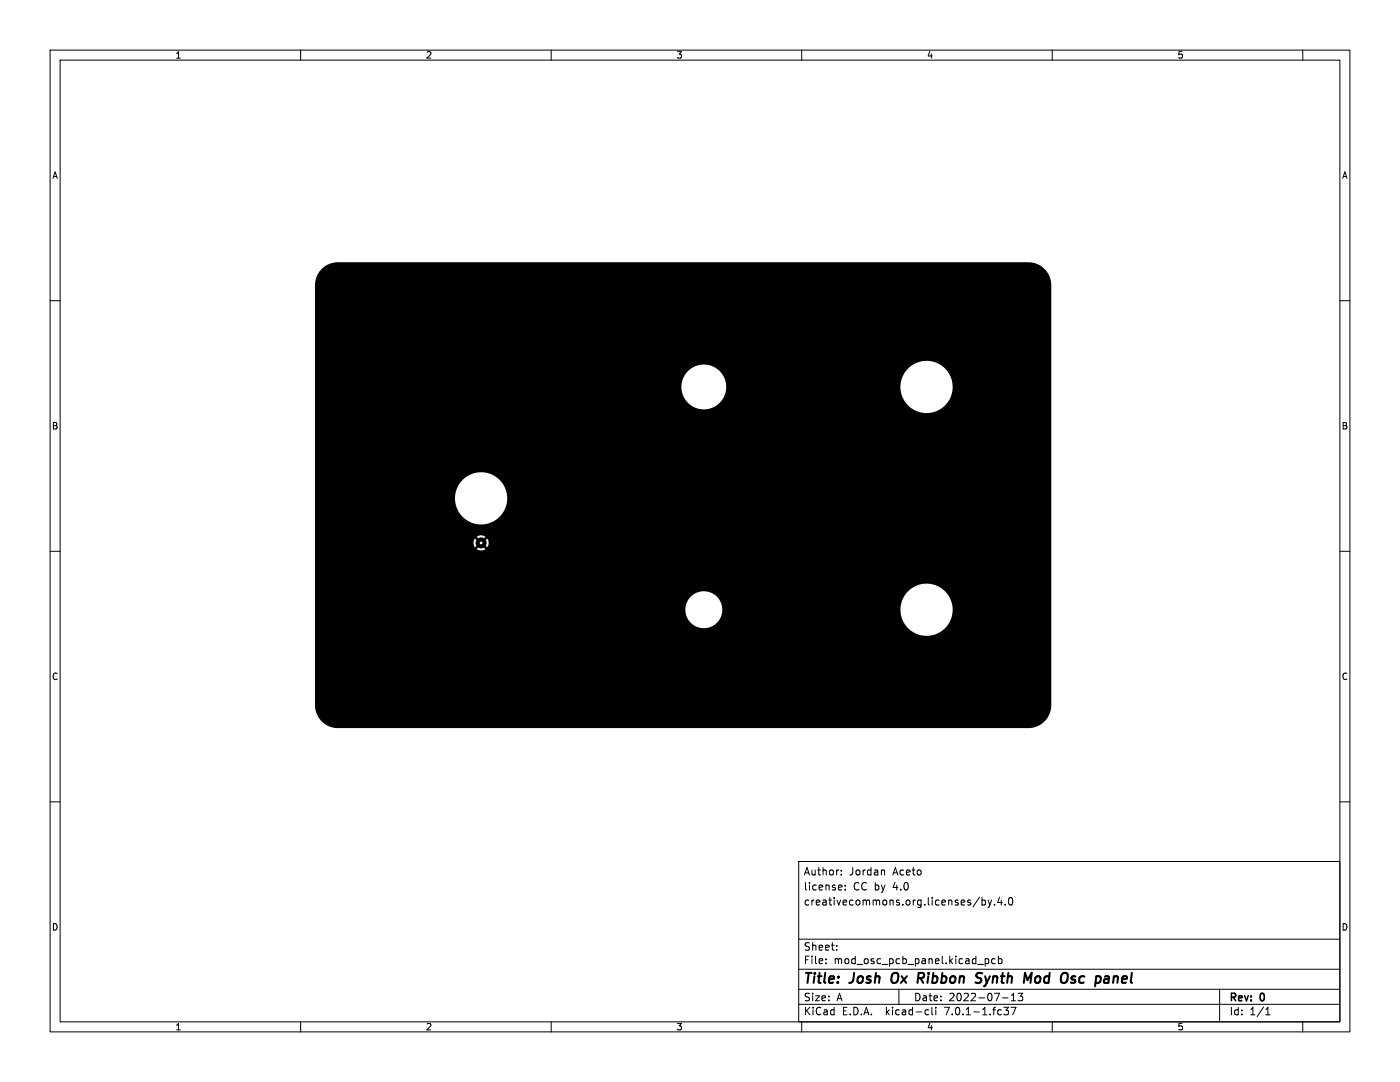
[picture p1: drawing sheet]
<svg xmlns="http://www.w3.org/2000/svg" width="279mm" height="216mm" viewBox="0 0 279 216" stroke-linecap="round" stroke-linejoin="round" font-family="sans-serif">
<defs><g id="words">
<g font-size="2.8">
<text x="160.4" y="196.7">Title:</text>
<text x="169.8" y="196.7">Josh</text>
<text x="178.6" y="196.7">Ox Ribbon</text>
<text x="196.7" y="196.7">Synth</text>
<text x="206.9" y="196.7">Mod</text>
<text x="214.8" y="196.7">Osc</text>
<text x="222.4" y="196.7">panel</text>
</g>
<g font-size="2.1">
<text x="160.4" y="177.8">license:</text>
<text x="160.4" y="174.8">Author:</text>
<text x="169.5" y="174.8">Jordan</text>
<text x="170.3" y="177.8">CC by</text>
<text x="178.2" y="174.8">Aceto</text>
<text x="178.2" y="177.8">4.0</text>
<text x="160.4" y="180.8">creativecommons.org.licenses/by.4.0</text>
<text x="160.4" y="189.8">Sheet:</text>
<text x="160.4" y="192.5">File:</text>
<text x="166.4" y="192.5">mod_osc_pcb_panel.kicad_pcb</text>
<text x="160.4" y="202.7">KiCad</text>
<text x="160.4" y="199.9">Size:</text>
<text x="167" y="199.9">A</text>
<text x="168" y="202.7">E.D.A.</text>
<text x="176.8" y="202.7">kicad-cli</text>
<text x="182.4" y="199.9">Date:</text>
<text x="188.6" y="202.7">7.0.1-1.fc37</text>
<text x="189.3" y="199.9">2022-07-13</text>
<text x="245.4" y="200.1">Rev:</text>
<text x="245.4" y="202.7">Id:</text>
<text x="249.4" y="202.7">1/1</text>
<text x="251.6" y="200.1">0</text>
</g>
<g font-size="1.8">
<text x="35" y="11.8">1</text>
<text x="85" y="11.8">2</text>
<text x="135" y="11.8">3</text>
<text x="185" y="11.8">4</text>
<text x="235" y="11.8">5</text>
<text x="10.4" y="35.8">A</text>
<text x="267.8" y="35.8">A</text>
<text x="10.3" y="85.8">B</text>
<text x="267.7" y="85.8">B</text>
<text x="10.3" y="135.8">C</text>
<text x="267.7" y="135.8">C</text>
<text x="10.3" y="185.8">D</text>
<text x="267.7" y="185.8">D</text>
<text x="35" y="205.7">1</text>
<text x="85" y="205.7">2</text>
<text x="135" y="205.7">3</text>
<text x="185" y="205.7">4</text>
<text x="235" y="205.7">5</text>
</g>
</g></defs>
<g fill="none" stroke="#000" stroke-width=".2">
<path d="M10 10h259.4v195.9h-259.4zM12 12h255.4v191.9h-255.4zM60 10v2M110 10v2M160 10v2M210 10v2M260 10v2M10 60h2M267.4 60h2M10 110h2M267.4 110h2M10 160h2"/>
<path d="M267.4 160h2M159.4 171.9h108v32h-108zM167.9 174.5v.1M167.9 173.7v.1M168 176.7v.3l-.7 .1M168.7 177.5v.1M168.7 176.7v.1M176.3 173.6l.2 .2v.8M195.5 179l-1.3 2M196 179.1v1.5M196 179.7l.4-.1 .3 .3-.2 .6h-.5M197.2 179.6l.3 1"/>
<path d="M197.9 179.6l-.4 1M199.5 179l-.4 1.1h.9M199.8 179.6v1M201.4 179.2l.2-.1a.8 .8 0 0 1 .5 .7 .8 .8 0 0 1-.5 .8l-.2-.1-.1-.5zM159.4 197.4h108M159.4 193.4h108M159.4 187.4h108M164.8 192.2v.1M164.8 191.4v.1M167 189.5v.1M167 188.7v.1M179.4 197.4v3"/>
<path d="M196.6 191.3v1.5M196.6 191.4l.4-.1 .3 .3-.1 .6h-.6M197.5 180.6l-.3 .5M198.5 180.5v.1M198.6 191.4l-.4-.1-.3 .3 .1 .6h.6M199.3 191.4l.4-.1 .3 .3-.2 .6h-.5M199.3 190.8v1.5M200 199.1h1.2M200.6 180.5v.1M201.8 199.7h.9M201.8 198.6l.5-.4v1.5M204.1 198.2l-.5 .6 .4 .1v.7l-.2 .1-.6-.1"/>
<path d="M243.4 197.4v6.5M60 203.9v2M110 203.9v2M159.4 200.4h108M160 203.9v2M184.9 201.5l.4 .1M185.3 202.4l-.4 .1M186 201v1.3l.2 .2M186.8 201v.1M186.8 201.5v1M200.3 201h1l-.5 .6 .4 .1v.7l-.2 .1-.7-.1M201.8 201h1l-.7 1.5"/>
<path d="M210 203.9v2M252.6 202.5h.9M252.6 201.4l.4-.4v1.5M260 203.9v2"/>
</g>
<path d="M178 194.8l-.1 .7 .2 .5M195 195l.7 .3a.51 .51 0 0 1 .1 .5 .51 .51 0 0 1-.4 .3h-.5M196 194.2a.85 .85 0 0 0-1 .1M205.1 195.6l.8-1.5-.2 2M213.7 196l.6 .1M214.4 194.8l-.5 .1-.1 .3 .1 .2 .5 .1M221.1 194.8l.2 .3-.1 1M221.2 196l-.2 .1M221.3 195.3l-.2 .1" fill="none" stroke="#000" stroke-width=".4"/>
<circle cx="96" cy="108.3" r="1" fill="#000" stroke="#000" stroke-width=".2"/>
<path d="M64.2 53.7a4.6 4.6 0 0 1 3.3-1.4h137.7a4.6 4.6 0 0 1 4.6 4.6v83.8a4.6 4.6 0 0 1-4.6 4.6h-137.8a4.6 4.6 0 0 1-4.5-4.6v-19h73.9a3.7 3.7 0 0 0 3.7 3.7 3.7 3.7 0 0 0 3.7-3.7h35.5a5.2 5.2 0 0 0 7.7 4.6 5.2 5.2 0 0 0 .4-9 5.2 5.2 0 0 0-8.1 3.9v.5h-35.5l-.1-.4a3.7 3.7 0 0 0-3.8-3.3 3.7 3.7 0 0 0-3.5 3.7h-73.9v-12.1h32.2a1.47 1.47 0 0 0 1.8 0l-.9-.9-.9 .9h-32.2v-1.3h31.6l.3 .9 .8-.9h.8l.8 .9a1.43 1.43 0 0 0 0-1.7l-.8 .8h-.8l-.8-.8-.3 .8h-31.6v-1.2h32.2l.9 .9 .9-.9a1.45 1.45 0 0 0-1.8 0h-32.2v-7.7h27.9a5.2 5.2 0 0 0 7.7 4.6 5.2 5.2 0 0 0 .4-8.9 5.2 5.2 0 0 0-8.1 3.9v.4h-27.9v-22.3h73.1v.1a4.5 4.5 0 0 0 4.5 4.5 4.5 4.5 0 0 0 4.4-4.5h34.8a5.2 5.2 0 0 0 7.7 4.6 5.2 5.2 0 0 0 .4-8.9 5.2 5.2 0 0 0-8.1 3.9v.4h-34.8v-.4a4.5 4.5 0 0 0-4.6-4.1 4.5 4.5 0 0 0-4.3 4.4h-73.1v-20.2a4.5 4.5 0 0 1 1.3-3.2z" fill="#000"/>
<circle cx="96" cy="108.3" r=".17" fill="#fff" stroke="#fff" stroke-width=".2"/>
<use href="#words"/>
</svg>
